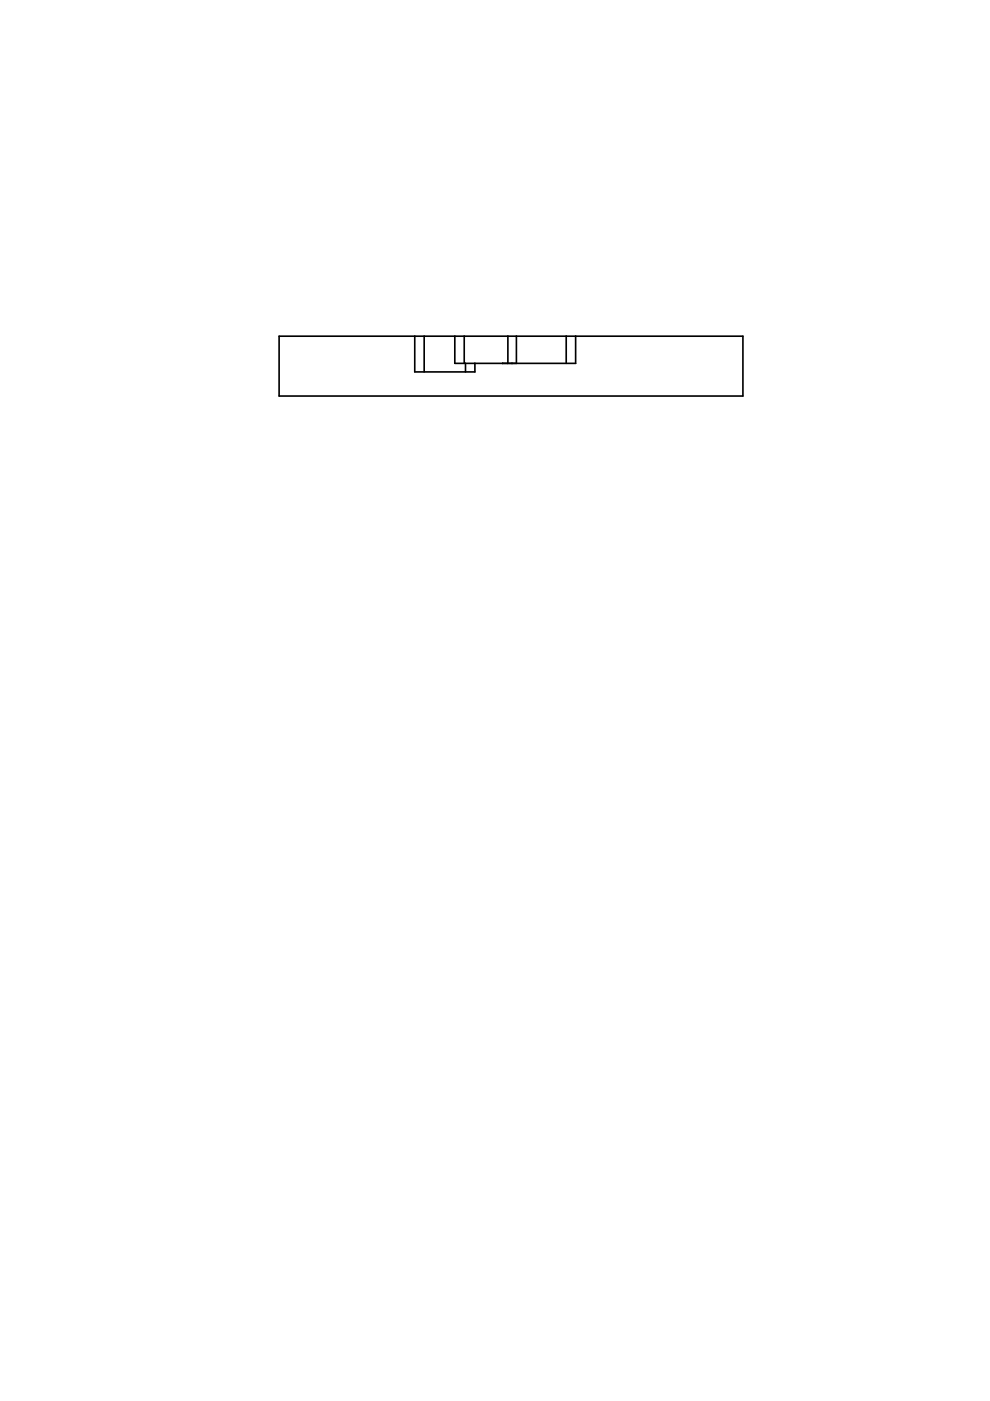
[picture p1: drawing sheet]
<svg xmlns="http://www.w3.org/2000/svg" width="210mm" height="297mm" viewBox="0 0 210 297" stroke-linecap="round" stroke-linejoin="round" font-family="sans-serif">
<path d="M59.2 71.3h98.3v12.7h-98.3zM87.9 71.3v7.6h12.8v-1.9M89.9 71.3v7.6M96.4 71.3v5.7h25.6v-5.7M98.4 71.3v5.7M98.7 77v1.9M106.6 77h.1M107.7 71.3v5.7M108.6 77h.1M109.5 71.3v5.7M120 71.3v5.7" fill="none" stroke="#000" stroke-width=".35"/>
</svg>
